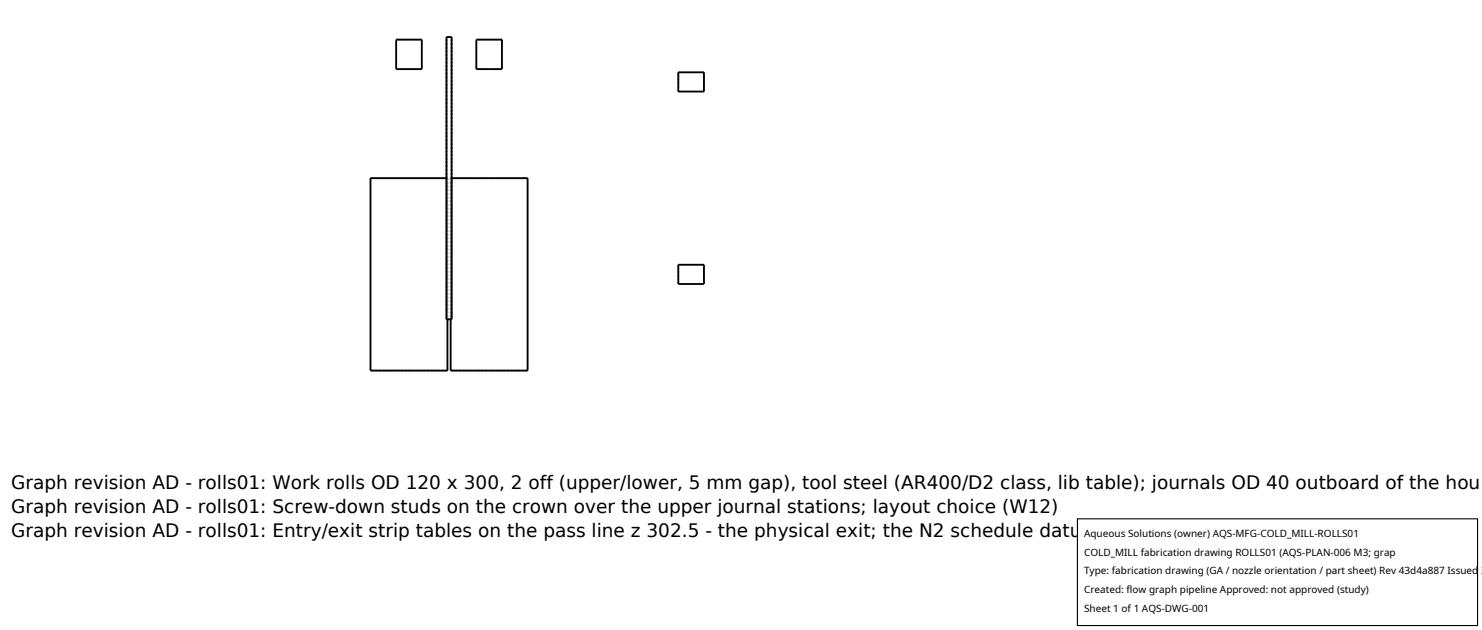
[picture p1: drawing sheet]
<svg xmlns="http://www.w3.org/2000/svg" width="212mm" height="90mm" viewBox="0 0 212 90" stroke-linecap="round" stroke-linejoin="round" font-family="sans-serif">
<defs><g id="words">
<g font-size="2.6">
<text x="1.6" y="69.8">Graph revision AD - rolls01: Work rolls OD 120 x 300, 2 off (upper/lower, 5 mm gap), tool steel (AR400/D2 class, lib table); journals OD 40 outboard of the hou</text>
<text x="1.6" y="73.3">Graph revision AD - rolls01: Screw-down studs on the crown over the upper journal stations; layout choice (W12)</text>
<text x="1.6" y="76.7">Graph revision AD - rolls01: Entry/exit strip tables on the pass line z 302.5 - the physical exit; the N2 schedule datum z 600 is a placeholder (hold, W12)</text>
</g>
<g font-size="1.4">
<text x="154.8" y="76.6">Aqueous Solutions (owner) AQS-MFG-COLD_MILL-ROLLS01</text>
<text x="154.8" y="79.3">COLD_MILL fabrication drawing ROLLS01 (AQS-PLAN-006 M3; grap</text>
<text x="154.8" y="82">Type: fabrication drawing (GA / nozzle orientation / part sheet) Rev 43d4a887 Issued 2</text>
<text x="154.8" y="84.7">Created: flow graph pipeline Approved: not approved (study)</text>
<text x="154.8" y="87.4">Sheet 1 of 1 AQS-DWG-001</text>
</g>
</g></defs>
<g fill="none" stroke="#a0a0a0" stroke-width=".26" stroke-dasharray=".3 .3" stroke-linecap="butt">
<path d="M60.2 9.9h-3.6M60.2 5.7h-3.6M63.8 5.3h.7M71.7 9.9h-3.7M71.7 5.7h-3.7M96.9 13.1v-2.8M100.5 13.1v-2.8M63.8 25.4h-10.9M63.8 25.4v20.2M63.8 25.4v-20.1M63.8 25.4h.1M63.9 25.4h-.1"/>
<path d="M63.9 25.4v20.2M64.4 25.4v20.2M64.4 25.4h.1M64.5 25.4v-20.1M64.5 25.4v20.2M75.4 25.4h-10.9M63.8 45.6v-40.3M63.8 45.6h.7M63.8 45.6h.6M63.9 52.9h-11M64.4 45.6h.1M64.5 45.6h-.1"/>
<path d="M64.5 45.6v-40.3M75.4 52.9h-11M96.9 40.6v-2.8M100.5 40.6v-2.8"/>
</g>
<path d="M56.6 5.7h3.6v4.2h-3.6zM63.8 5.3h.7v40.3h-.7zM68 5.7h3.7v4.2h-3.7zM96.9 10.3h3.6v2.8h-3.6zM63.8 25.4h-10.9v27.5h11v-7.3M64.5 25.4h10.9v27.5h-11v-7.3M96.9 37.8h3.6v2.8h-3.6z" fill="none" stroke="#000" stroke-width=".26"/>
<path d="M153.9 74.1h57.1v15.2h-57.1z" fill="#fff" stroke="#000" stroke-width=".16"/>
<use href="#words"/>
</svg>
